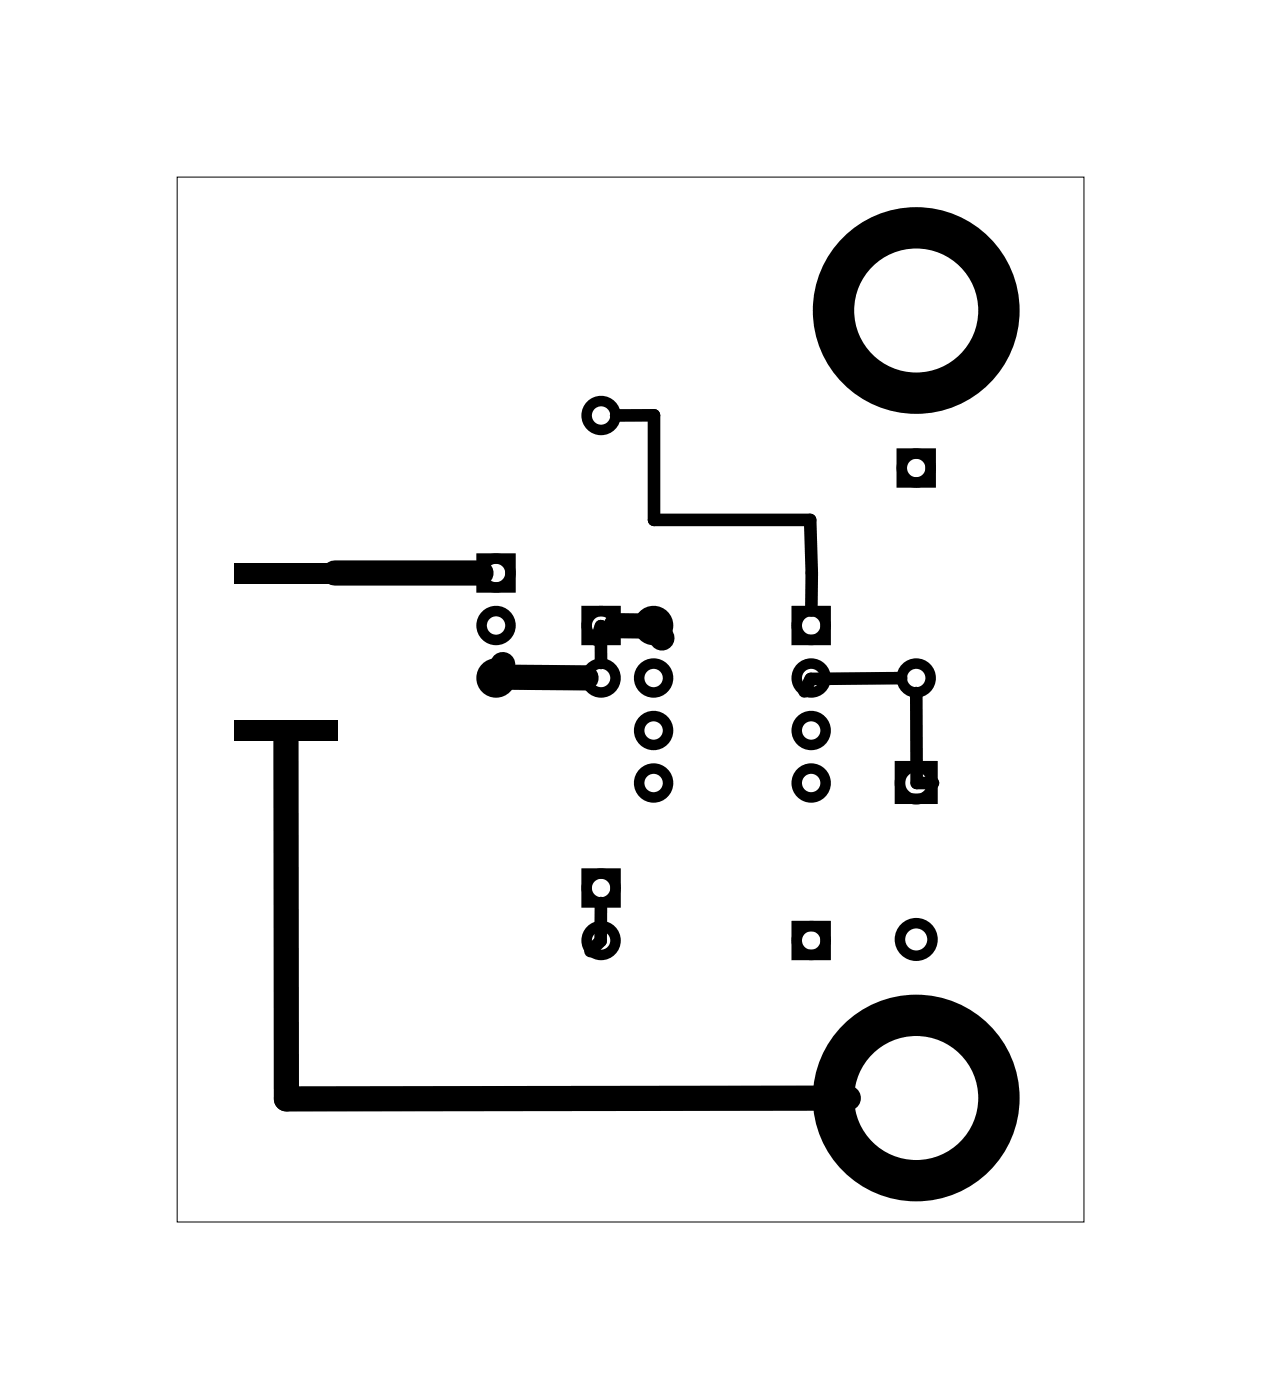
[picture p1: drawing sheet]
<svg xmlns="http://www.w3.org/2000/svg" width="61mm" height="68mm" viewBox="0 0 61 68" stroke-linecap="round" stroke-linejoin="round" font-family="sans-serif">
<path d="M8.6 8.6h43.8v50.5h-43.8z" fill="none" stroke="#000" stroke-width=".05"/>
<g fill="none" stroke="#000" stroke-width=".51">
<path d="M23.3 27h1.4v1.4h-1.4zM28.4 29.6h1.4v1.4h-1.4zM38.5 29.6h1.4v1.4h-1.4zM43.5 37.1h1.6v1.5h-1.6zM43.6 21.9h1.4v1.4h-1.4zM28.4 42.3h1.4v1.4h-1.4zM38.5 44.8h1.4v1.4h-1.4z"/>
<circle cx="24" cy="32.8" r=".7"/>
<circle cx="24" cy="30.3" r=".7"/>
<circle cx="24" cy="27.7" r=".7"/>
<circle cx="29.1" cy="30.3" r=".7"/>
<circle cx="29.1" cy="20.1" r=".7"/>
<circle cx="29.1" cy="32.8" r=".7"/>
<circle cx="31.6" cy="30.3" r=".7"/>
<circle cx="31.6" cy="32.8" r=".7"/>
<circle cx="31.6" cy="35.3" r=".7"/>
<circle cx="31.6" cy="37.9" r=".7"/>
<circle cx="39.2" cy="30.3" r=".7"/>
<circle cx="39.2" cy="32.8" r=".7"/>
<circle cx="39.2" cy="35.3" r=".7"/>
<circle cx="39.2" cy="37.9" r=".7"/>
<circle cx="44.3" cy="32.8" r=".7"/>
<circle cx="44.3" cy="22.6" r=".7"/>
<circle cx="44.3" cy="37.9" r=".79"/>
<circle cx="29.1" cy="43" r=".7"/>
<circle cx="29.1" cy="45.5" r=".7"/>
<circle cx="39.2" cy="45.5" r=".7"/>
<circle cx="44.3" cy="45.5" r=".79"/>
</g>
<path d="M11.3 34.8h5v1h-5zM11.3 27.2h5v1h-5z" fill="#000"/>
<g fill="none" stroke="#000" stroke-width="2" stroke-linecap="butt">
<circle cx="44.3" cy="15" r="4"/>
<circle cx="44.3" cy="53.1" r="4"/>
</g>
<path d="M13.8 35.7l.1 17.5 27.1-.1M16.2 27.7h7.1M24.3 32.2l-.3 .6h4.3M29.8 30.3h1.8l.4 .6" fill="none" stroke="#000" stroke-width="1.2"/>
<path d="M28.8 31l.3-.7v1.8M29.8 20.1h1.8v5.1h7.6v4.3M43.6 32.8h-4.4l-.3 .7M44.3 33.5v4.4h.8M29.1 43.7l-.1 1.8-.4 .5" fill="none" stroke="#000" stroke-width=".61"/>
</svg>
